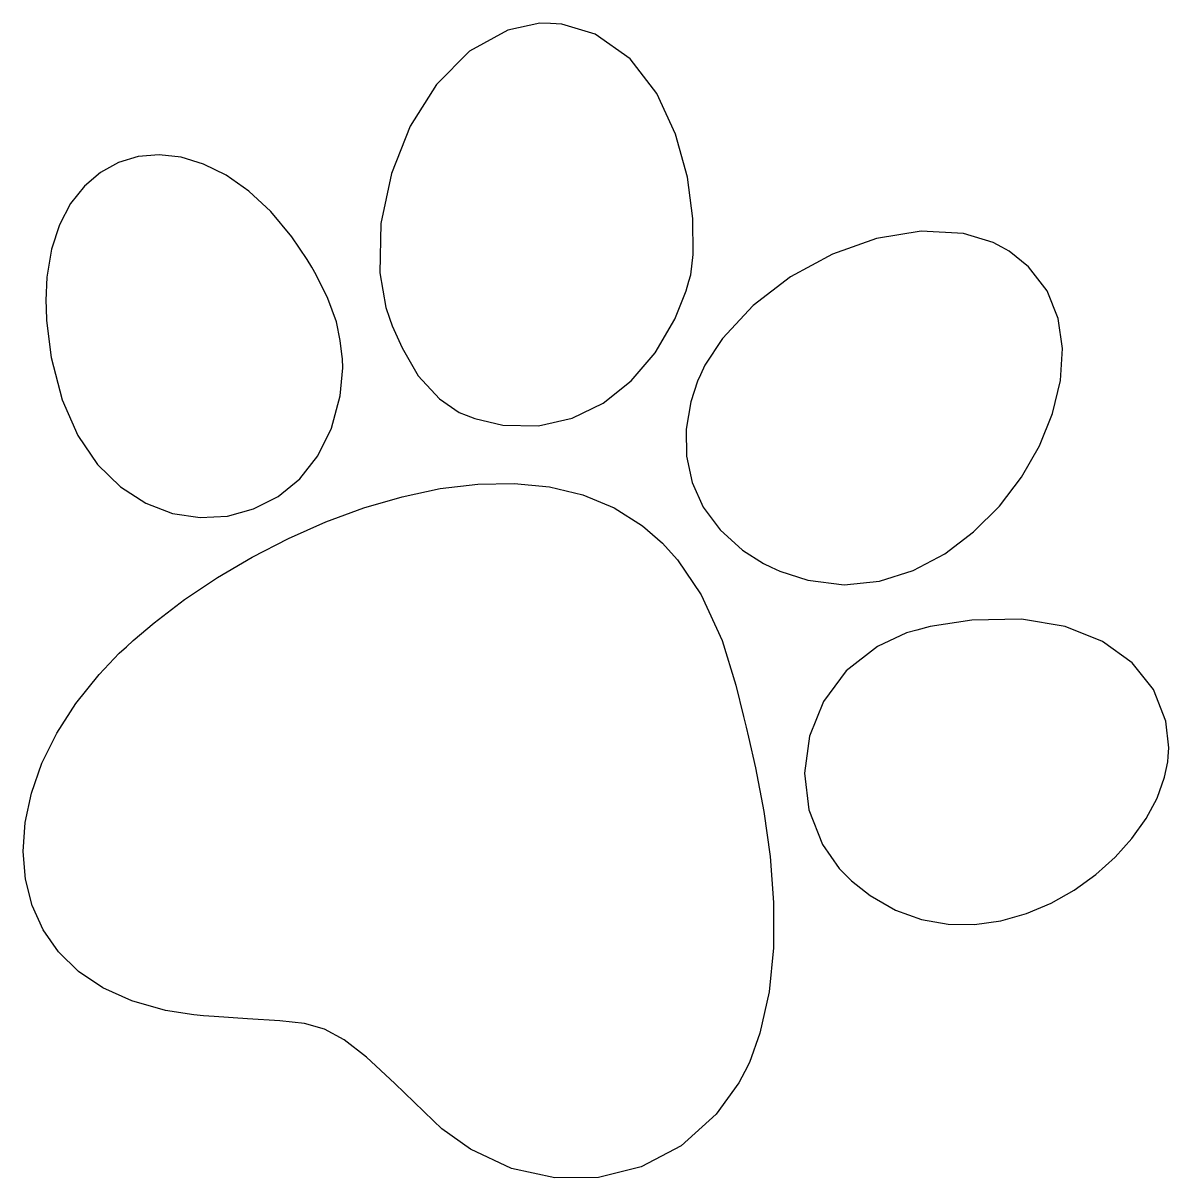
# Model space of a CAD drawing. Extents: x 1.94 to 5.89, y 0.71 to 4.7.
import ezdxf

# ---------------------------------------------------------------- set-up
doc = ezdxf.new("R2010")
doc.units = 0
doc.layers.get('0').update_dxf_attribs({"linetype": 'CONTINUOUS'})

msp = doc.modelspace()

# ---------------------------------------------------------------- linework, layer by layer
at = {"color": 0}
for points in [[(3.76042, 4.69515), (3.72385, 4.69683), (3.61296, 4.67296), (3.48085, 4.59944), (3.36757, 4.48525), (3.27653, 4.34115), (3.21132, 4.17768), (3.17535, 4.00569), (3.17215, 3.83572), (3.19185, 3.71604), (3.20518, 3.6785), (3.21468, 3.6524), (3.2481, 3.57585), (3.30425, 3.48004), (3.37701, 3.3999), (3.44493, 3.35379), (3.46978, 3.34407), (3.5, 3.33208), (3.59631, 3.30994), (3.71897, 3.30724), (3.83524, 3.33344), (3.94282, 3.3859), (4.03933, 3.46208), (4.12235, 3.55931), (4.18956, 3.67503), (4.22906, 3.77294), (4.23856, 3.80658), (4.24517, 3.82861), (4.25319, 3.89828), (4.25228, 4.02225), (4.23301, 4.16504), (4.19243, 4.31337), (4.12776, 4.45394), (4.03608, 4.57329), (3.91461, 4.65821), (3.79932, 4.69325), (3.76042, 4.69515)], [(2.93647, 3.85449), (2.92074, 3.88151), (2.86789, 3.9591), (2.79508, 4.0466), (2.71924, 4.1174), (2.6416, 4.17193), (2.56342, 4.21067), (2.48589, 4.23394), (2.41032, 4.24229), (2.33789, 4.23606), (2.26981, 4.21565), (2.20736, 4.18158), (2.15175, 4.13422), (2.10428, 4.07394), (2.06608, 4.00131), (2.03847, 3.91661), (2.02262, 3.82032), (2.01882, 3.73964), (2.01981, 3.71283), (2.02138, 3.67025), (2.03743, 3.54281), (2.07488, 3.39675), (2.12912, 3.27408), (2.19732, 3.17415), (2.27653, 3.09646), (2.36382, 3.04042), (2.45632, 3.00537), (2.55117, 2.99072), (2.64529, 2.99599), (2.73594, 3.02046), (2.82015, 3.06364), (2.89501, 3.12489), (2.95757, 3.20361), (3.00499, 3.29926), (3.03435, 3.41124), (3.0434, 3.50706), (3.04269, 3.5389), (3.04064, 3.55447), (3.03489, 3.60124), (3.0216, 3.66661), (2.99229, 3.74707), (2.95161, 3.8284), (2.93647, 3.85449)], [(5.31874, 3.92329), (5.28836, 3.94011), (5.18614, 3.97049), (5.0395, 3.97928), (4.88618, 3.95421), (4.73356, 3.89996), (4.58903, 3.82118), (4.46001, 3.72244), (4.35389, 3.6084), (4.29303, 3.51665), (4.2781, 3.48367), (4.26796, 3.46121), (4.24496, 3.39035), (4.22874, 3.29596), (4.23004, 3.20253), (4.24957, 3.11208), (4.28787, 3.02664), (4.3456, 2.94819), (4.42339, 2.87869), (4.49615, 2.83251), (4.52186, 2.82015), (4.55197, 2.80539), (4.64893, 2.77425), (4.77419, 2.75917), (4.89589, 2.77171), (5.01215, 2.80843), (5.12115, 2.866), (5.22103, 2.94114), (5.31006, 3.03049), (5.38629, 3.13069), (5.44797, 3.23844), (5.49333, 3.35042), (5.5204, 3.46322), (5.52746, 3.57357), (5.51264, 3.67806), (5.47412, 3.77339), (5.4101, 3.85628), (5.34332, 3.90978), (5.31874, 3.92329)], [(2.29688, 2.54514), (2.3201, 2.56657), (2.39268, 2.62776), (2.49794, 2.70757), (2.61122, 2.78347), (2.73113, 2.85422), (2.85618, 2.91872), (2.98497, 2.97575), (3.1161, 3.02419), (3.24815, 3.06287), (3.37972, 3.0906), (3.50928, 3.10622), (3.63553, 3.10861), (3.757, 3.09651), (3.87229, 3.06885), (3.97993, 3.02442), (4.0785, 2.96203), (4.14665, 2.90272), (4.16667, 2.88053), (4.19874, 2.84483), (4.28011, 2.72407), (4.35335, 2.56614), (4.40044, 2.41228), (4.4266, 2.3041), (4.43544, 2.26807), (4.44422, 2.23296), (4.46815, 2.1269), (4.49669, 1.97678), (4.51839, 1.82107), (4.5306, 1.66325), (4.5306, 1.50678), (4.51579, 1.35503), (4.48356, 1.21153), (4.44721, 1.11111), (4.43126, 1.07954), (4.41103, 1.04037), (4.33225, 0.93207), (4.21115, 0.82259), (4.07394, 0.75016), (3.92665, 0.71381), (3.77533, 0.71251), (3.62603, 0.74544), (3.48465, 0.81147), (3.38607, 0.882), (3.35732, 0.90972), (3.324, 0.94184), (3.2239, 1.03792), (3.125, 1.12869), (3.04812, 1.18886), (2.98096, 1.22537), (2.91118, 1.24506), (2.82639, 1.25488), (2.71431, 1.26166), (2.60038, 1.26904), (2.5625, 1.27224), (2.52951, 1.27479), (2.43132, 1.29053), (2.31592, 1.32297), (2.21615, 1.36827), (2.13189, 1.42518), (2.06315, 1.4924), (2.00971, 1.56863), (1.97146, 1.65261), (1.9484, 1.74311), (1.94038, 1.83871), (1.94732, 1.93826), (1.96907, 2.04036), (2.00553, 2.14382), (2.05664, 2.24735), (2.12235, 2.34956), (2.20242, 2.44928), (2.27214, 2.5224), (2.29688, 2.54514)], [(5.89268, 2.16596), (5.89486, 2.19624), (5.88411, 2.28819), (5.84164, 2.39725), (5.76779, 2.49001), (5.66547, 2.56353), (5.53728, 2.61458), (5.38601, 2.64014), (5.21431, 2.63715), (5.0714, 2.61458), (5.02501, 2.60243), (4.98964, 2.59321), (4.88861, 2.54644), (4.78093, 2.46197), (4.70264, 2.35618), (4.65457, 2.23617), (4.63747, 2.10915), (4.65218, 1.9821), (4.69949, 1.86225), (4.75672, 1.77974), (4.78022, 1.75662), (4.79953, 1.73763), (4.86376, 1.6869), (4.95122, 1.6365), (5.04129, 1.604), (5.13271, 1.588), (5.22433, 1.58708), (5.31494, 1.59978), (5.40321, 1.62472), (5.48801, 1.66054), (5.56803, 1.70574), (5.64214, 1.7589), (5.70899, 1.81862), (5.76747, 1.88346), (5.81629, 1.9521), (5.85428, 2.02294), (5.8801, 2.09472), (5.89128, 2.14806), (5.89268, 2.16596)]]:
    msp.add_lwpolyline(points, close=True, dxfattribs=at)

doc.saveas('drawing.dxf')
